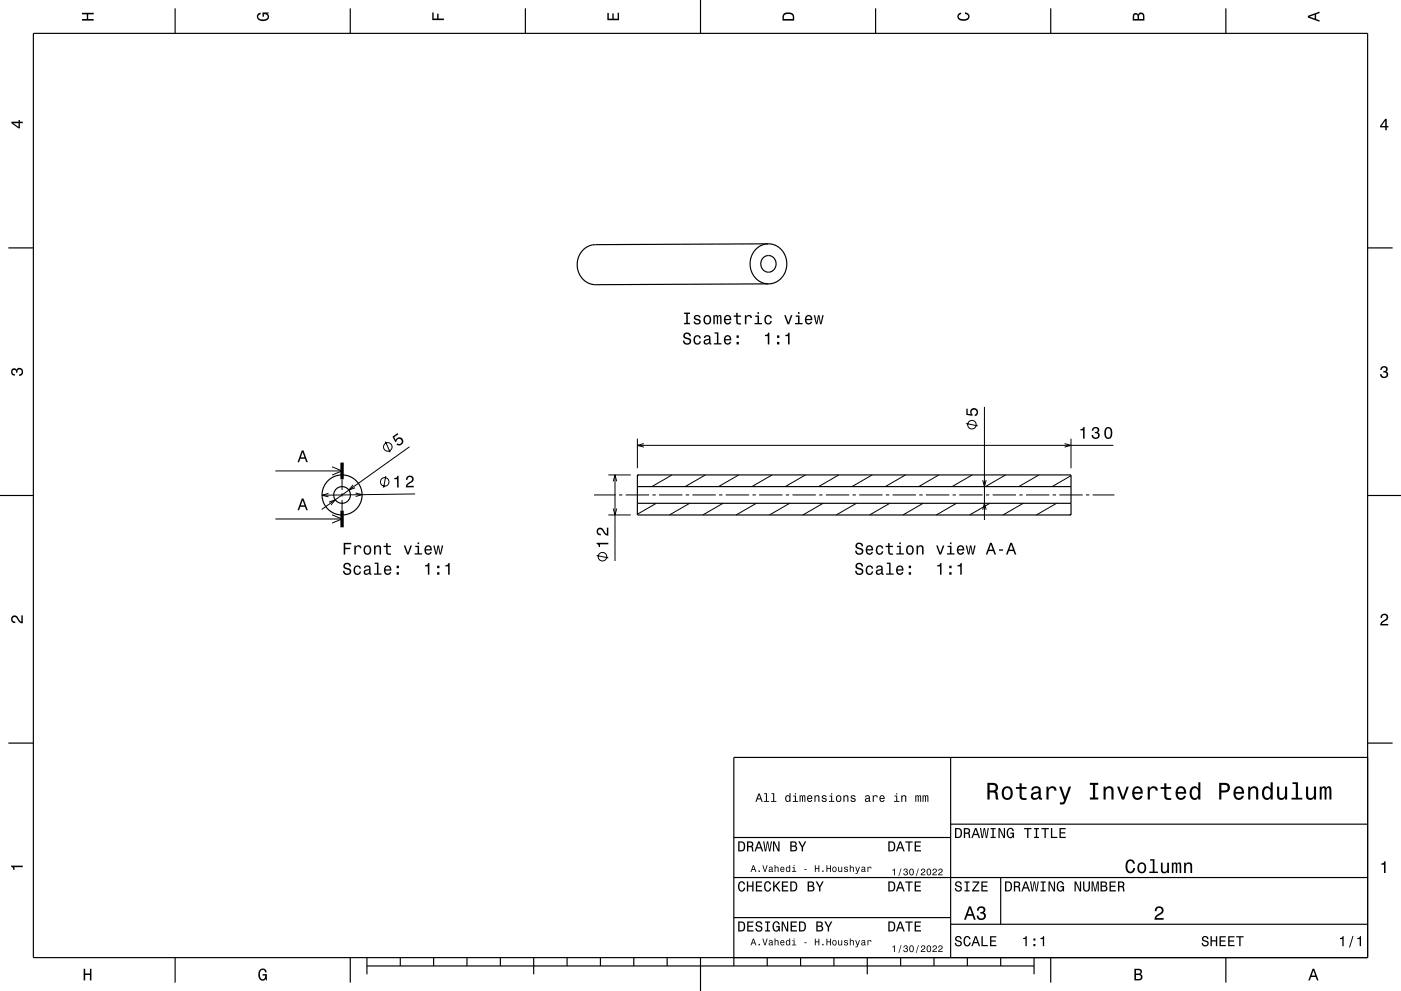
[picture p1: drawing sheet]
<svg xmlns="http://www.w3.org/2000/svg" width="420mm" height="297mm" viewBox="0 0 420 297" stroke-linecap="round" stroke-linejoin="round" font-family="sans-serif">
<g fill="none" stroke="#000" stroke-width=".3">
<path d="M99.5 139.9l3 1.2-3 1.3M115.5 132.3l1.5 3.3M122.8 133.9l-26.4 18.8M191.1 131.5v8.8M191.1 133.5h142.7M193 133l-1.9 .5 1.9 .5M289.6 126.9l3.5 .7M295.1 122v33.8M319.1 133l2 .5-2 .5M321.1 131.5v8.8M82.5 155.5h20M82.5 141.1h20"/>
<path d="M98.5 147.9l-2 .5 2 .5M98.6 150.5l1.9-.7-1.3 1.5M99.5 154.3l3 1.2-3 1.3M102.5 143.6v3.2M102.5 147.8v1M102.5 149.8v3.2M105.9 145.3l-1.3 1.6 1.9-.7M106.6 147.8l1.9 .5-1.9 .5M115.7 142.7l-.7 3.5M124.4 148l-27.9 .4M178.1 148.3h6.5M182.4 154.3h6.7"/>
<path d="M182.4 142.3h6.7M183.9 152.4l.5 1.9 .5-1.9M183.9 144.3l.5-2 .5 2M184.4 142.3v25.8M185.6 148.3h1M187.6 148.3h7M191.5 142.3l-.4 .3M195.6 148.3h1M196.7 150.8l-5.6 3.3M197.6 148.3h7M201.5 142.3l-6.1 3.5M205.6 148.3h1"/>
<path d="M206.7 150.8l-6 3.5M207.6 148.3h7M211.5 142.3l-6.1 3.5M215.6 148.3h1M216.8 150.8l-6.1 3.5M217.6 148.3h7M221.5 142.3l-6.1 3.5M225.6 148.3h1M226.7 150.8l-6 3.5M227.6 148.3h7M231.5 142.3l-6.1 3.5M235.6 148.3h1"/>
<path d="M236.7 150.8l-6 3.5M237.6 148.3h7M241.5 142.3l-6.1 3.5M245.6 148.3h1M246.7 150.8l-6 3.5M247.6 148.3h7M251.5 142.3l-6.1 3.5M255.6 148.3h1M256.7 150.8l-6 3.5M257.6 148.3h7M261.5 142.3l-6.1 3.5M265.6 148.3h1"/>
<path d="M266.7 150.8l-6 3.5M267.6 148.3h7M271.5 142.3l-6.1 3.5M275.6 148.3h1M276.7 150.8l-6 3.5M277.6 148.3h7M281.5 142.3l-6.1 3.5M285.6 148.3h1M286.7 150.8l-6 3.5M287.6 148.3h7M291.5 142.3l-6.1 3.5M294.6 143.9l.5 1.9 .5-1.9"/>
<path d="M294.6 152.8l.5-2 .5 2M295.6 148.3h1M296.7 150.8l-6 3.5M297.6 148.3h7M301.5 142.3l-6.1 3.5M305.6 148.3h1M306.7 150.8l-6 3.5M307.6 148.3h7M311.5 142.3l-6.1 3.5M315.6 148.3h1M316.7 150.8l-6 3.5M317.6 148.3h7"/>
<path d="M321.1 154.1l-.4 .2M321.1 142.6l-5.7 3.2M325.6 148.3h1M327.6 148.3h6.5M178.9 166.5l3.5 .7"/>
<circle cx="116.3" cy="133.9" r="1.28"/>
<circle cx="291.4" cy="127.3" r="1.28"/>
<circle cx="115.3" cy="144.4" r="1.28"/>
<circle cx="180.6" cy="166.8" r="1.28"/>
</g>
<g fill="none" stroke="#000" stroke-width=".35">
<path d="M10 10h400v277h-400zM52.5 2.5v7.5M105 2.5v7.5M157.5 2.5v7.5M210 0v10M262.5 2.5v7.5M315 2.5v7.5M367.5 2.5v7.5M2.5 74.3h7.5M228.8 77.3a2.36 2.36 0 0 1 3.2 .1 2.36 2.36 0 0 1 0 3.3 2.36 2.36 0 0 1-3.2 .2 2.66 2.66 0 0 1 0-3.6zM230.3 73.1a6 6 0 0 1 5.6 5.9 6 6 0 0 1-5.5 6.1M230.3 73.1a6 6 0 0 0-5.4 6 6 6 0 0 0 5.5 6"/>
<path d="M230.3 73.1l-51.8 .2a6 6 0 0 0-5.5 6 6 6 0 0 0 5.6 6l51.8-.2M410 74.3h7.5M0 148.5h10M191.1 142.3h130v12h-130zM191.1 145.8h130M191.1 150.8h130M410 148.5h10M2.5 222.7h7.5M285 227v60M410 222.7h7.5M410 227h-190v62.5M220 251h65"/>
<path d="M285 247h125M220 275h65M220 263h190M285 277h125M300 263v14M52.5 287v7.5M105 287v7.5M110 289.5h200M110 287v5M120 287v2.5M130 287v2.5M140 287v2.5"/>
<path d="M150 287v2.5M160 287v5M170 287v2.5M180 287v2.5M190 287v2.5M200 287v2.5M210 287v10M230 287v2.5M240 287v2.5M250 287v2.5M260 287v5M270 287v2.5"/>
<path d="M280 287v2.5M290 287v2.5M300 287v2.5M310 287v5M315 287v7.5M367.5 287v7.5"/>
<circle cx="102.5" cy="148.3" r="6"/>
<circle cx="102.5" cy="148.3" r="2.5"/>
</g>
<path d="M102.5 138.6v5M102.5 153v5" fill="none" stroke="#000" stroke-width="1" stroke-linecap="butt"/>
<g fill="#000">
<path d="M24.6 3.8h3.5v.5h-1.7v1.4h1.7v.5h-3.5v-.5h1.4v-1.4h-1.4z" fill-rule="evenodd"/>
<path d="M77.3 4.2l.8-.4v.5l-.3 .1a.68 .68 0 0 0-.4 .6 .68 .68 0 0 0 .4 .6 1.68 1.68 0 0 0 2.4-.6 .93 .93 0 0 0-1.1-.8v.8h-.4v-1.3h1.9v.3l-.5 .1 .4 .4a1.19 1.19 0 0 1-.9 1.7 1.9 1.9 0 0 1-2.6-1.3z" fill-rule="evenodd"/>
<path d="M129.6 3.8h.4v1.8h1.1v-1.5h.4v1.5h1.6v.4h-3.5z" fill-rule="evenodd"/>
<path d="M182.1 3.9h.4v1.7h1.1v-1.6h.4v1.6h1.2v-1.8h.4v2.3h-3.5z" fill-rule="evenodd"/>
<path d="M235 4a2.21 2.21 0 0 0-.4 2.2h3.5v-1.2a1.92 1.92 0 0 0-3.1-1zM235.3 4.4l.4-.2a1.45 1.45 0 0 1 2 .8v.7h-2.7l.1-1z" fill-rule="evenodd"/>
<path d="M287.3 4.2l.8-.4v.4l-.3 .1a.66 .66 0 0 0-.4 .6 .66 .66 0 0 0 .4 .6 1.69 1.69 0 0 0 2.5-.5 .9 .9 0 0 0-1-.8v-.5a1.24 1.24 0 0 1 1.4 1.1 1.24 1.24 0 0 1-1.1 1.4 1.93 1.93 0 0 1-2.6-1.2z" fill-rule="evenodd"/>
<path d="M339.8 4.2l-.2 2h3.5v-1.4a.98 .98 0 0 0-.7-1 .98 .98 0 0 0-1.2 .6 .84 .84 0 0 0-1.4-.2zM340.1 4.5l.4-.1 .4 .1 .1 1.2h-1zM341.6 4.4l.4-.2a.58 .58 0 0 1 .7 .7v.8h-1.2z" fill-rule="evenodd"/>
<path d="M392.1 4.7v.6l3.5 1.2v-.4l-1-.4v-1.4l1-.4v-.4zM392.6 5l1.5-.5v1z" fill-rule="evenodd"/>
<path d="M3.4 36.5v.4l2.1 1.6h.5v-1.6h.8v-.4h-.8v-.5h-.4v.5zM4 36.9h1.6v1.1z" fill-rule="evenodd"/>
<path d="M415.3 35.6l-1.6 2.1v.5h1.6v.8h.4v-.8h.5v-.4h-.5v-2.2zM415.3 36.2v1.6h-1.1z" fill-rule="evenodd"/>
<path d="M205.1 93.7v.4h.6v2.7h-.6v.4h1.7v-.4h-.6v-2.7h.6v-.4zM208.3 94.6l-.2 .2a.96 .96 0 0 0 1.1 1.3l.3 .1a.6 .6 0 0 1-.5 .7 .6 .6 0 0 1-.6-.6h-.5a1.03 1.03 0 0 0 1.3 1 1.03 1.03 0 0 0 .7-1.5l-1.4-.4a.54 .54 0 0 1 .5-.7 .54 .54 0 0 1 .6 .5h.4a1.09 1.09 0 0 0-1.7-.6zM211.2 94.8a1.45 1.45 0 0 0-.2 1.7 1.45 1.45 0 0 0 1.5 .7 1.45 1.45 0 0 0 .7-1.8 1.45 1.45 0 0 0-1.6-.9zM211.5 95a.67 .67 0 0 1 .7-.2 .67 .67 0 0 1 .5 .6 .93 .93 0 0 1 0 1 .93 .93 0 0 1-1 .4 1.36 1.36 0 0 1-.2-1.8zM213.9 94.5v2.7h.4v-2.1l.2-.3h.3l.1 .2v2.2h.4v-2.1l.3-.4 .3 .6v1.9h.4v-1.9a.69 .69 0 0 0-.5-.9l-.6 .4-.5-.4-.4 .4v-.3zM217.3 94.8a1.45 1.45 0 0 0-.3 1.6 1.45 1.45 0 0 0 1.5 .8l.7-.8h-.4l-.6 .5a.76 .76 0 0 1-.7-.9h1.7a1.16 1.16 0 0 0-.5-1.4 1.16 1.16 0 0 0-1.4 .2zM217.7 95l.2-.2a.66 .66 0 0 1 .7 .1 .66 .66 0 0 1 .2 .7h-1.3zM220.7 93.8v.8h-.8v.3h.8v1.8a1.05 1.05 0 0 0 1.5 .6v-.4a.68 .68 0 0 1-1-.4l-.1-1.6h1.1v-.3h-1.1v-.8zM223.3 94.5v2.7h.5v-1.6a.66 .66 0 0 1 .3-.8 .66 .66 0 0 1 .8 .3l.1 .2h.4a.89 .89 0 0 0-.7-.9 .89 .89 0 0 0-1 .5v-.4zM226.4 94.6v.3h.7v1.9h-.9v.4h2.3v-.4h-1v-2.2zM227.1 93.6v.5h.5v-.5zM229.4 94.8a1.45 1.45 0 0 0-.2 1.6 1.45 1.45 0 0 0 1.5 .8l.6-.5 .1-.5h-.4l-.5 .6a1.01 1.01 0 0 1-.9-1 1.01 1.01 0 0 1 1-1l.3 .6h.5a1.09 1.09 0 0 0-.8-1 1.09 1.09 0 0 0-1.2 .4zM235.1 94.5l1 2.7h.5l1-2.7h-.5l-.8 2.2-.7-2.2zM238.5 94.6v.3h.7v1.9h-.9v.4h2.3v-.4h-.9v-2.2zM239.2 93.6v.5h.5v-.5zM241.6 94.8a1.45 1.45 0 0 0-.3 1.6 1.45 1.45 0 0 0 1.5 .8l.7-.8h-.5l-.6 .5a.76 .76 0 0 1-.7-.9h1.8a1.16 1.16 0 0 0-.5-1.4 1.16 1.16 0 0 0-1.4 .2zM241.9 95l.2-.2a.66 .66 0 0 1 .7 .1 .66 .66 0 0 1 .3 .7h-1.4zM243.9 94.5l.7 2.7h.4l.4-2.3 .4 2.3h.5l.6-2.7h-.4l-.4 2.3-.4-2.3h-.5l-.4 2.3-.4-2.3z" fill-rule="evenodd"/>
<path d="M3.6 110.6a.86 .86 0 0 1 1.4 .2 1.12 1.12 0 0 1 1.5-.4 1.12 1.12 0 0 1 .3 1.6l-.5 .6-.6 .1v-.5a.72 .72 0 0 0 .9-.6 .72 .72 0 0 0-.8-.8 .72 .72 0 0 0-.6 .9h-.4a.62 .62 0 0 0-.4-.8 .62 .62 0 0 0-.8 .5 .62 .62 0 0 0 .5 .7h.4l-.1 .5a1.17 1.17 0 0 1-1-.7 1.17 1.17 0 0 1 .2-1.3z" fill-rule="evenodd"/>
<path d="M205.1 99.9a.96 .96 0 0 0-.2 1.1 .96 .96 0 0 0 .9 .6l.4 .1a.64 .64 0 0 1 .5 .9 .64 .64 0 0 1-1 .2l-.5-.7h-.5a1.21 1.21 0 0 0 1.5 1.3 1.21 1.21 0 0 0 .7-1.9l-1.2-.4a.62 .62 0 0 1-.1-1 .62 .62 0 0 1 1 .4l.1 .3h.4a1.19 1.19 0 0 0-.7-1.1 1.19 1.19 0 0 0-1.3 .2zM208.2 100.8a1.45 1.45 0 0 0-.3 1.7 1.45 1.45 0 0 0 1.6 .7l.5-.5 .1-.4h-.4l-.4 .6a1.01 1.01 0 0 1-1-1 1.01 1.01 0 0 1 1-1l.4 .5h.4a1.09 1.09 0 0 0-.7-.9 1.09 1.09 0 0 0-1.2 .3zM211.3 100.7l-.3 .6h.4a.55 .55 0 0 1 .7-.5 .55 .55 0 0 1 .4 .7l-.2 .1a.91 .91 0 0 0-1.3 .5 .91 .91 0 0 0 .7 1.2l.9-.4 .1 .3h.6l-.3-.6v-1.4a1.02 1.02 0 0 0-1.7-.5zM211.5 102.2l1.1-.4a.77 .77 0 0 1-.2 .9 .77 .77 0 0 1-.9 .1zM214.2 99.6v.4h.7v2.9h-.9v.3h2.3v-.3h-.9v-3.3zM217.3 100.8a1.45 1.45 0 0 0-.3 1.6 1.45 1.45 0 0 0 1.5 .9l.7-.8h-.4l-.6 .4a.76 .76 0 0 1-.7-.9h1.7a1.16 1.16 0 0 0-.5-1.4 1.16 1.16 0 0 0-1.4 .2zM217.7 101l.2-.1a.67 .67 0 0 1 .7 .1 .67 .67 0 0 1 .2 .6h-1.3zM220.8 102.5v.7h.7v-.7zM220.8 100.5v.8h.7v-.8z" fill-rule="evenodd"/>
<path d="M229.4 100.4v.3h.8v2.5h.4v-3.5h-.3a.78 .78 0 0 1-.9 .7zM232.9 102.5v.7h.7v-.7zM232.9 100.5v.8h.7v-.8zM235.4 100.4v.3h.8v2.5h.5v-3.5h-.3a.77 .77 0 0 1-1 .7z" fill-rule="evenodd"/>
<path d="M414.1 110a1.01 1.01 0 0 1 1.5-.2 1.01 1.01 0 0 1 0 1.6 1.12 1.12 0 0 1 .4 1.5 1.12 1.12 0 0 1-1.6 .3l-.6-.5-.1-.6h.5a.72 .72 0 0 0 .7 .9 .72 .72 0 0 0 .7-.8 .72 .72 0 0 0-.9-.6v-.4a.62 .62 0 0 0 .8-.4 .62 .62 0 0 0-.5-.8 .62 .62 0 0 0-.7 .5v.4h-.5z" fill-rule="evenodd"/>
<path d="M90.5 135l-1.3 3.5h.5l.3-1h1.4l.4 1h.5l-1.3-3.5zM90.7 135.5l.6 1.6h-1.1z" fill-rule="evenodd"/>
<path d="M117.7 130.9l1.5-1.1 .2 .3-1.2 .9 .4 .9a1.21 1.21 0 0 1 1.8-.6 1.21 1.21 0 0 1 .3 1.8 1.21 1.21 0 0 1-1.9 0l.4-.2a.8 .8 0 0 0 1.2-.4 .8 .8 0 0 0-.7-1.1 .8 .8 0 0 0-.9 .9l-.3 .2z" fill-rule="evenodd"/>
<path d="M289.7 122.5h.4v1.5l1 .2a1.21 1.21 0 0 1 .5-1.8 1.21 1.21 0 0 1 1.7 .8 1.21 1.21 0 0 1-1.1 1.5v-.4a.8 .8 0 0 0 .4-1.2 .8 .8 0 0 0-1.3-.1 .8 .8 0 0 0 .3 1.2v.4l-1.9-.2z" fill-rule="evenodd"/>
<path d="M323.9 128.6v.4h.8v2.5h.5v-3.6h-.4a.77 .77 0 0 1-.9 .7zM327.6 128.2l-.3 .9h.5a.62 .62 0 0 1 .3-.8 .62 .62 0 0 1 .8 .3 .62 .62 0 0 1-.2 .8h-.5v.4a.74 .74 0 0 1 1 .7 .74 .74 0 0 1-.8 .8 .74 .74 0 0 1-.7-.9h-.4a1.18 1.18 0 0 0 1.5 1.2 1.18 1.18 0 0 0 .6-1.9l-.3-.1a1.01 1.01 0 0 0 .1-1.5 1.01 1.01 0 0 0-1.6 .1zM331.4 128.4a2.02 2.02 0 0 0 .9 3.2 2.03 2.03 0 0 0 .9-3.2 1.1 1.1 0 0 0-1.8 0zM331.9 128.5h.7a2.37 2.37 0 0 1 0 2.6h-.7a2.37 2.37 0 0 1 0-2.6z" fill-rule="evenodd"/>
<path d="M90.5 149.4l-1.3 3.5h.5l.3-1h1.4l.4 1h.5l-1.3-3.5zM90.7 149.9l.6 1.6h-1.1z" fill-rule="evenodd"/>
<path d="M118.2 143.3v.3h.8l.1 2.5h.4v-3.5h-.4a.77 .77 0 0 1-.9 .7zM122 142.9l-.3 .9h.5a.71 .71 0 0 1 .5-.8 .71 .71 0 0 1 .8 .5 .71 .71 0 0 1-.5 .8l-.2 .2a1.64 1.64 0 0 0-1.1 1.6l2.4-.1v-.4h-1.9l.8-.8a1.17 1.17 0 0 0 .9-1.7 1.17 1.17 0 0 0-1.9-.2z" fill-rule="evenodd"/>
<path d="M103 162.7v3.5h.5v-1.6h1.5v-.4h-1.5v-1.1h1.8v-.4zM106.2 163.5v2.7h.5v-1.6a.67 .67 0 0 1 .3-.7 .67 .67 0 0 1 .9 .2v.2h.4a.89 .89 0 0 0-.7-.9 .89 .89 0 0 0-1 .5v-.4zM109.3 163.8a1.45 1.45 0 0 0-.2 1.7 1.45 1.45 0 0 0 1.5 .7 1.45 1.45 0 0 0 .7-1.8 1.45 1.45 0 0 0-1.7-.9zM109.6 164.1a.67 .67 0 0 1 .7-.3 .67 .67 0 0 1 .5 .6 .93 .93 0 0 1 0 1 .93 .93 0 0 1-1 .4 1.36 1.36 0 0 1-.2-1.7zM112.1 163.5v2.7h.5v-1.6a.64 .64 0 0 1 .4-.7 .64 .64 0 0 1 .8 .3v2h.4v-1.8a.89 .89 0 0 0-.6-1 .89 .89 0 0 0-1 .5v-.4zM115.8 162.8v.8h-.8v.4h.8v1.7a1.05 1.05 0 0 0 1.4 .6v-.4a.68 .68 0 0 1-1-.4v-1.5h1v-.4h-1v-.8zM121 163.5l1 2.7h.5l1-2.7h-.5l-.7 2.2-.8-2.2zM124.5 163.6v.4h.7v1.8h-.9v.4h2.2v-.4h-.9v-2.2zM125.2 162.6v.5h.4v-.5zM127.5 163.8a1.45 1.45 0 0 0-.2 1.6 1.45 1.45 0 0 0 1.4 .8l.7-.8h-.4l-.6 .5a.76 .76 0 0 1-.7-.9h1.8a1.16 1.16 0 0 0-.5-1.4 1.16 1.16 0 0 0-1.5 .2zM127.9 164l.2-.2a.67 .67 0 0 1 .7 .1 .67 .67 0 0 1 .2 .7h-1.3zM129.9 163.5l.7 2.7h.4l.4-2.3 .4 2.3h.4l.7-2.7h-.4l-.5 2.3-.4-2.3h-.4l-.4 2.3-.5-2.3z" fill-rule="evenodd"/>
<path d="M103.2 168.9a.96 .96 0 0 0-.2 1.1 .96 .96 0 0 0 .9 .6l.4 .1a.64 .64 0 0 1 .5 1 .64 .64 0 0 1-1 .2l-.5-.8h-.5a1.21 1.21 0 0 0 1.5 1.3 1.21 1.21 0 0 0 .7-1.9l-1.2-.4a.62 .62 0 0 1-.1-1 .62 .62 0 0 1 1 .4l.1 .3h.4a1.19 1.19 0 0 0-.7-1.1 1.19 1.19 0 0 0-1.3 .2zM106.3 169.8a1.45 1.45 0 0 0-.3 1.7 1.45 1.45 0 0 0 1.6 .8l.5-.6 .1-.4h-.4l-.4 .6a1.02 1.02 0 0 1-1-1 1.02 1.02 0 0 1 1-1l.4 .5h.4a1.09 1.09 0 0 0-.7-.9 1.09 1.09 0 0 0-1.2 .3zM109.4 169.7l-.3 .6h.4a.55 .55 0 0 1 .7-.5 .55 .55 0 0 1 .4 .8h-.2a.91 .91 0 0 0-1.3 .5 .91 .91 0 0 0 .7 1.2l.9-.4 .1 .3 .6 .1-.3-.6v-1.4a1.02 1.02 0 0 0-.7-.9 1.02 1.02 0 0 0-1 .3zM109.6 171.2l1.1-.3a.77 .77 0 0 1-.2 .8 .77 .77 0 0 1-.9 .1zM112.3 168.6v.4h.7v2.9h-.9v.3h2.3v-.3h-.9v-3.3zM115.4 169.8a1.45 1.45 0 0 0-.3 1.7 1.45 1.45 0 0 0 1.5 .8l.7-.8h-.5l-.6 .4a.76 .76 0 0 1-.6-.9h1.7a1.16 1.16 0 0 0-.5-1.4 1.16 1.16 0 0 0-1.4 .2zM115.7 170l.3-.1a.67 .67 0 0 1 .6 .1 .67 .67 0 0 1 .3 .6h-1.3zM118.9 171.5v.7h.7v-.7zM118.9 169.5v.8h.7v-.8z" fill-rule="evenodd"/>
<path d="M127.4 169.4v.3h.9v2.5h.4v-3.5h-.3a.78 .78 0 0 1-1 .7zM131 171.5v.7h.7v-.7zM131 169.5v.8h.7v-.8zM133.5 169.4v.3h.8v2.5h.5v-3.5h-.3a.77 .77 0 0 1-1 .7z" fill-rule="evenodd"/>
<path d="M178.8 162.7v.3a.77 .77 0 0 1 .7 .9h.4v-.8h2.5v-.4zM179.1 158.5a1.19 1.19 0 0 0-.2 1.3 1.19 1.19 0 0 0 1.2 .7v-.5a.7 .7 0 0 1-.8-.5 .7 .7 0 0 1 .5-.9 .7 .7 0 0 1 .8 .5l.2 .3a1.63 1.63 0 0 0 1.6 1.1v-2.4h-.5v1.9l-.4-.3-1-1.4a1.09 1.09 0 0 0-1.4 .2z" fill-rule="evenodd"/>
<path d="M256.8 162.9a.96 .96 0 0 0-.3 1.1 .96 .96 0 0 0 .9 .6l.4 .1a.64 .64 0 0 1 .5 .9 .64 .64 0 0 1-1 .2l-.5-.8h-.5a1.21 1.21 0 0 0 1.5 1.3 1.21 1.21 0 0 0 .8-1.8l-1.2-.4a.62 .62 0 0 1-.2-1.1 .62 .62 0 0 1 1 .4l.1 .3h.5a1.19 1.19 0 0 0-.8-1 1.19 1.19 0 0 0-1.2 .2zM259.8 163.8a1.45 1.45 0 0 0-.2 1.6 1.45 1.45 0 0 0 1.4 .8l.7-.8h-.4l-.6 .5a.76 .76 0 0 1-.7-.9h1.8a1.16 1.16 0 0 0-.5-1.4 1.16 1.16 0 0 0-1.5 .2zM260.2 164l.2-.2a.67 .67 0 0 1 .7 .1 .67 .67 0 0 1 .2 .7h-1.3zM262.9 163.8a1.45 1.45 0 0 0-.3 1.6 1.45 1.45 0 0 0 1.5 .8l.6-.5 .1-.5h-.4l-.4 .7a1.02 1.02 0 0 1-1-1.1 1.02 1.02 0 0 1 1-1l.4 .6h.4a1.09 1.09 0 0 0-.8-1 1.09 1.09 0 0 0-1.1 .4zM266.3 162.8v.8h-.8v.4h.8v1.7a1.04 1.04 0 0 0 1.4 .6v-.4a.68 .68 0 0 1-1-.4v-1.5h1v-.4h-1v-.8zM268.9 163.6v.4h.7v1.8h-.9v.4h2.3v-.4h-.9v-2.2zM269.6 162.6v.5h.5v-.5zM271.9 163.8a1.45 1.45 0 0 0-.2 1.7 1.45 1.45 0 0 0 1.6 .7 1.45 1.45 0 0 0 .6-1.8 1.45 1.45 0 0 0-1.6-.9zM272.2 164.1a.67 .67 0 0 1 .8-.3 .67 .67 0 0 1 .4 .6 .93 .93 0 0 1 .1 1.1 .93 .93 0 0 1-1 .3 1.37 1.37 0 0 1-.3-1.7zM274.8 163.5v2.7h.4v-1.6a.63 .63 0 0 1 .4-.7 .63 .63 0 0 1 .8 .3v2h.5v-1.8a.89 .89 0 0 0-.6-1 .89 .89 0 0 0-1.1 .5v-.4zM280.6 163.5l1.1 2.7h.4l1-2.7h-.4l-.8 2.2-.8-2.2zM284.1 163.6v.4h.7v1.8h-.9v.4h2.3v-.4h-1v-2.2zM284.8 162.6v.5h.4v-.5zM287.1 163.8a1.45 1.45 0 0 0-.2 1.6 1.45 1.45 0 0 0 1.4 .8l.7-.8h-.4l-.6 .5a.76 .76 0 0 1-.7-.9h1.8a1.16 1.16 0 0 0-.5-1.4 1.16 1.16 0 0 0-1.5 .2zM287.5 164l.2-.2a.67 .67 0 0 1 .7 .1 .67 .67 0 0 1 .2 .7h-1.3zM289.5 163.5l.7 2.7h.4l.4-2.3 .4 2.3h.4l.7-2.7h-.4l-.5 2.3-.4-2.3h-.4l-.4 2.3-.5-2.3zM296.8 162.7l-1.3 3.5h.5l.4-1h1.4l.3 1h.5l-1.3-3.5zM297.1 163.2l.5 1.5h-1.1zM299.5 164.6v.4h1.2v-.4zM302.9 162.7l-1.3 3.5h.5l.3-1h1.4l.4 1h.5l-1.3-3.5zM303.1 163.2l.6 1.5h-1.1z" fill-rule="evenodd"/>
<path d="M256.8 168.9a.96 .96 0 0 0-.3 1.1 .96 .96 0 0 0 .9 .6l.4 .1a.64 .64 0 0 1 .5 1 .64 .64 0 0 1-1 .2l-.5-.8h-.5a1.21 1.21 0 0 0 1.5 1.3 1.21 1.21 0 0 0 .8-1.9l-1.2-.4a.62 .62 0 0 1-.2-1 .62 .62 0 0 1 1 .4l.1 .3h.5a1.19 1.19 0 0 0-.8-1.1 1.19 1.19 0 0 0-1.2 .2zM259.8 169.8a1.45 1.45 0 0 0-.2 1.7 1.45 1.45 0 0 0 1.5 .8l.6-.6 .1-.4h-.5l-.4 .6a1.02 1.02 0 0 1-.9-1 1.02 1.02 0 0 1 .9-1l.4 .5h.5a1.09 1.09 0 0 0-.8-.9 1.09 1.09 0 0 0-1.2 .3zM262.9 169.7l-.2 .6h.3a.55 .55 0 0 1 .7-.5 .55 .55 0 0 1 .4 .8h-.2a.91 .91 0 0 0-1.3 .5 .91 .91 0 0 0 .7 1.2l.9-.4 .1 .3 .6 .1v-.4h-.2l-.1-1.6a1.02 1.02 0 0 0-.7-.9 1.02 1.02 0 0 0-1 .3zM263.1 171.2l1.1-.3a.77 .77 0 0 1-.2 .8 .77 .77 0 0 1-.9 .1zM265.8 168.6v.4h.7v2.9h-.9v.3h2.3v-.3h-.9v-3.3zM268.9 169.8a1.45 1.45 0 0 0-.2 1.7 1.45 1.45 0 0 0 1.4 .8l.7-.8h-.4l-.6 .4a.76 .76 0 0 1-.7-.9h1.8a1.16 1.16 0 0 0-.5-1.4 1.16 1.16 0 0 0-1.5 .2zM269.3 170l.2-.1a.67 .67 0 0 1 .7 .1 .67 .67 0 0 1 .2 .6h-1.3zM272.4 171.5v.7h.7v-.7zM272.4 169.5v.8h.7v-.8z" fill-rule="evenodd"/>
<path d="M281 169.4v.3h.8v2.5h.5v-3.5h-.4a.78 .78 0 0 1-.9 .7zM284.6 171.5v.7h.7v-.7zM284.6 169.5v.8h.7v-.8zM287 169.4v.3h.9v2.5h.4v-3.5h-.3a.77 .77 0 0 1-1 .7z" fill-rule="evenodd"/>
<path d="M3.6 184.7a1.22 1.22 0 0 1 2 .8l.8 .8v-1.9h.4v2.4a2.76 2.76 0 0 1-2-1.8 .69 .69 0 0 0-1.1 .5 .69 .69 0 0 0 .9 .8v.4a1.19 1.19 0 0 1-1.2-.6 1.19 1.19 0 0 1 .2-1.4z" fill-rule="evenodd"/>
<path d="M414.2 184.2a1.18 1.18 0 0 1 1.9 .3 1.18 1.18 0 0 1-1 1.7l-.8 .8h1.9v.4h-2.4a2.76 2.76 0 0 1 1.8-2 .69 .69 0 0 0-.5-1.1 .69 .69 0 0 0-.8 .9h-.4z" fill-rule="evenodd"/>
<path d="M296 234.6v5h.7v-2.1a1.55 1.55 0 0 1 1.7 .4l.2 1.7h.8l-.4-2.1-.5-.3a1.38 1.38 0 0 0 .6-1.6 1.38 1.38 0 0 0-1.4-1zM296.7 235.2a1.55 1.55 0 0 1 1.7 .5 .86 .86 0 0 1 0 .9 .86 .86 0 0 1-.9 .3h-.8zM300.7 236.2a2.18 2.18 0 0 0 1.3 3.6 2.12 2.12 0 0 0 1.6-2.1 2.12 2.12 0 0 0-1.6-2.1l-.7 .2zM301.2 236.6a.96 .96 0 0 1 1-.4 .96 .96 0 0 1 .7 .8 1.59 1.59 0 0 1-.9 2.2 1.67 1.67 0 0 1-.8-2.6zM305.7 234.7v1.2h-1.1v.5h1.1v2.6a1.49 1.49 0 0 0 2 .7v-.5a.98 .98 0 0 1-1.4-.5v-2.3h1.4v-.5h-1.4v-1.2zM309.6 235.9l-.4 1h.5a.79 .79 0 0 1 1-.8 .79 .79 0 0 1 .5 1.1l-.2 .1a1.43 1.43 0 0 0-1.5 .3 1.43 1.43 0 0 0-.4 1.5 1.33 1.33 0 0 0 2.3 0l.2 .5h.8v-.5h-.4v-2.3a1.45 1.45 0 0 0-1-1.2 1.45 1.45 0 0 0-1.4 .3zM309.8 238.1l1.6-.4a1.1 1.1 0 0 1-.3 1.2 1.1 1.1 0 0 1-1.3 .1l-.1-.5zM313.7 235.8v3.8h.7v-2.2a.95 .95 0 0 1 .5-1.1 .95 .95 0 0 1 1.2 .3v.4h.6a1.28 1.28 0 0 0-.9-1.4 1.28 1.28 0 0 0-1.5 .8v-.6zM317.5 235.8l1.5 4-.3 .6h-1v.7a1.27 1.27 0 0 0 1.8-1l1.6-4.3h-.7l-1.1 3.1-1.1-3.1zM326.7 234.6v.6h1v3.8h-1v.6h2.5v-.6h-.9v-3.8h.9v-.6zM330.8 235.8v3.8h.7v-2.2a.91 .91 0 0 1 .5-1.1 .91 .91 0 0 1 1.2 .5v2.8h.6v-2.5a1.27 1.27 0 0 0-.8-1.4 1.27 1.27 0 0 0-1.6 .6v-.5zM334.9 235.8l1.4 3.8h.7l1.4-3.8h-.6l-1.1 3.1-1.1-3.1zM339.8 236.2a2.2 2.2 0 0 0 1.2 3.6 1.51 1.51 0 0 0 1.5-1.3h-.6l-.3 .5-.5 .2a1.08 1.08 0 0 1-1-1.3h2.5a1.66 1.66 0 0 0-.7-2 1.66 1.66 0 0 0-2.1 .3zM340.3 236.5a.94 .94 0 0 1 1.2-.2 .94 .94 0 0 1 .4 1h-1.8zM344.1 235.8v3.8h.6v-2.2a.95 .95 0 0 1 .5-1.1 .95 .95 0 0 1 1.2 .3l.1 .4h.6a1.28 1.28 0 0 0-1-1.4 1.28 1.28 0 0 0-1.4 .8v-.6zM349 234.7v1.2h-1.1v.5h1.1l.1 2.6a1.49 1.49 0 0 0 2 .7v-.5a.97 .97 0 0 1-1.4-.5v-2.3h1.4v-.5h-1.4v-1.2zM352.8 236.2a2.2 2.2 0 0 0 1.2 3.6 1.51 1.51 0 0 0 1.5-1.3h-.6l-.3 .5-.5 .2a1.08 1.08 0 0 1-1-1.3h2.5a1.67 1.67 0 0 0-.7-2 1.67 1.67 0 0 0-2.1 .3zM353.3 236.5a.94 .94 0 0 1 1.2-.2 .94 .94 0 0 1 .5 1h-1.9zM357 236.2a2.25 2.25 0 0 0 1.1 3.6l.7-.2 .4-.6v.6h.7v-5.2h-.7v1.9a1.27 1.27 0 0 0-2.2-.1zM357.5 236.6a.88 .88 0 0 1 1-.4 .88 .88 0 0 1 .6 .8 1.6 1.6 0 0 1-.9 2.2 1.7 1.7 0 0 1-.7-2.6zM365.5 234.6v5h.7v-2.1a1.92 1.92 0 0 0 2.5-1.4 1.33 1.33 0 0 0-1.5-1.5zM366.2 235.2a1.6 1.6 0 0 1 1.8 .5 .86 .86 0 0 1-.1 .9 .86 .86 0 0 1-.9 .3h-.8zM370.2 236.2a2.2 2.2 0 0 0 1.1 3.6 1.51 1.51 0 0 0 1.6-1.3h-.6l-.4 .5-.5 .2a1.08 1.08 0 0 1-1-1.3h2.6a1.66 1.66 0 0 0-.7-2 1.66 1.66 0 0 0-2.1 .3zM370.7 236.5a.94 .94 0 0 1 1.1-.2 .94 .94 0 0 1 .5 1h-1.9zM374.2 235.8v3.8h.6v-2.2a.91 .91 0 0 1 .6-1.1 .91 .91 0 0 1 1.1 .5l.1 2.8h.6v-2.5a1.27 1.27 0 0 0-.9-1.4 1.27 1.27 0 0 0-1.5 .6v-.5zM378.7 236.2a2.25 2.25 0 0 0 1.1 3.6l.6-.2 .5-.6v.6h.7v-5.2h-.7v1.9a1.27 1.27 0 0 0-2.2-.1zM379.2 236.6a.89 .89 0 0 1 1-.4 .89 .89 0 0 1 .6 .8 1.59 1.59 0 0 1-.9 2.2 1.7 1.7 0 0 1-.7-2.6zM382.9 235.8v2.5a1.27 1.27 0 0 0 .8 1.4 1.27 1.27 0 0 0 1.6-.7v.6h.6v-3.8h-.7v2.2a.92 .92 0 0 1-.5 1.1 .92 .92 0 0 1-1.2-.4v-2.9zM387.5 234.4v.6h1v4.1h-1.3v.5h3.2v-.5h-1.3v-4.7zM391.5 235.8v2.5a1.27 1.27 0 0 0 .9 1.4 1.27 1.27 0 0 0 1.5-.7v.6h.6v-3.8h-.6v2.2a.92 .92 0 0 1-.6 1.1 .92 .92 0 0 1-1.1-.4v-2.9zM395.6 235.8v3.8h.6v-2.6a.71 .71 0 0 1 .5-.9l.4 .5v3h.6v-2.9l.5-.6 .3 .2 .1 .6v2.7h.5v-2.7a.99 .99 0 0 0-.7-1.3l-.8 .6-.3-.4-.4-.2-.7 .6v-.4z" fill-rule="evenodd"/>
<path d="M3.3 259.4h3.5v.5h-2.5v.8h-.3a.77 .77 0 0 0-.7-.9z" fill-rule="evenodd"/>
<path d="M221.3 252.2v3h1a1.65 1.65 0 0 0 .8-2.7 1.89 1.89 0 0 0-1.8-.3zM221.7 252.5a1.18 1.18 0 0 1 1.4 .9 1.18 1.18 0 0 1-.8 1.4h-.6zM223.9 252.2v3h.4v-1.3l.9 .1 .3 1.2h.4l-.2-1.3-.2-.2a.83 .83 0 0 0 .3-1 .83 .83 0 0 0-.9-.5zM224.3 252.5h.5a.51 .51 0 0 1 .6 .5 .51 .51 0 0 1-.6 .5h-.5zM227.3 252.2l-1.1 3h.4l.3-.9h1.2l.3 .9h.4l-1.1-3zM227.5 252.6l.5 1.3h-1zM228.8 252.2l.5 3h.4l.4-2.6 .4 2.6h.4l.5-3h-.3l-.4 2.5-.4-2.5h-.4l-.4 2.5-.4-2.5zM231.7 252.2v3h.4v-2.5l1.1 2.5h.5v-3h-.4v2.4l-1.1-2.4zM236.9 252.2v3h1.1a.84 .84 0 0 0 1-.7 .84 .84 0 0 0-.5-1l.4-.6a.74 .74 0 0 0-.9-.7zM237.3 252.5h.6a.45 .45 0 0 1 .6 .5 .45 .45 0 0 1-.6 .4h-.6zM237.3 253.8h.7a.52 .52 0 0 1 .6 .5 .52 .52 0 0 1-.6 .5h-.7zM239.3 252.2l1 1.8v1.2h.4v-1.3l1-1.7h-.4l-.8 1.4-.7-1.4z" fill-rule="evenodd"/>
<path d="M227.4 237.8l-.9 2.5h.3l.3-.7h1l.2 .7h.4l-1-2.5zM227.6 238.2l.3 1.1h-.7zM229.1 237.7v.3h.5v2h-.6v.3h1.6v-.3h-.7v-2.3zM231.3 237.7v.3h.5v2h-.7v.3h1.6v-.3h-.6v-2.3zM235.6 238.6l-.2 .3a.91 .91 0 0 0 0 1.1 .91 .91 0 0 0 1 .3l.3-.3v.3h.3v-2.6h-.3v1l-.6-.4zM235.8 238.8l.2-.2a.7 .7 0 0 1 .7 .7 .7 .7 0 0 1-.7 .7l-.3-.3zM237.8 238.4v.3h.5v1.3h-.6v.3h1.6v-.3h-.7v-1.6zM238.3 237.7v.4h.3v-.4zM239.7 238.4v1.9h.3v-1.5l.3-.2 .1 1.7h.3v-1.5l.3-.2 .2 1.7h.3l-.2-1.9-.6 .2-.4-.3-.3 .3v-.2zM242.2 238.6a.98 .98 0 0 0-.2 1.3 .98 .98 0 0 0 1.2 .3l.3-.4-.9 .3-.3-.7 1.2-.1a.8 .8 0 0 0-.4-.9 .8 .8 0 0 0-.9 .2zM242.4 238.7l.5-.1 .3 .6h-.9zM244.2 238.4v1.9h.3v-1.4l.5-.3 .3 .3v1.4h.4v-1.3a.63 .63 0 0 0-.5-.7 .63 .63 0 0 0-.7 .4v-.3zM246.5 238.5l-.1 .4 .1 .3 1 .4a.43 .43 0 0 1-.4 .5 .43 .43 0 0 1-.5-.4h-.3a.71 .71 0 0 0 1 .7 .71 .71 0 0 0 .2-1.1l-.8-.3a.38 .38 0 0 1 .3-.5 .38 .38 0 0 1 .5 .4h.3l-.4-.5zM248.7 238.4v.3h.5v1.3h-.7v.3h1.6v-.3h-.6v-1.6zM249.1 237.7v.4h.4v-.4zM250.8 238.6a.98 .98 0 0 0-.1 1.4 .98 .98 0 0 0 1.3 .1 .98 .98 0 0 0 .2-1.4 .98 .98 0 0 0-1.4-.1zM251 238.8l.2-.2a.71 .71 0 0 1 .7 .7 .71 .71 0 0 1-.7 .8l-.3-.4zM252.8 238.4v1.9h.4v-1.4l.5-.3 .3 .3v1.4h.3v-1.3a.63 .63 0 0 0-.4-.7 .63 .63 0 0 0-.8 .4v-.3zM255.2 238.5l-.2 .4 .2 .3 .9 .4a.43 .43 0 0 1-.3 .5 .43 .43 0 0 1-.5-.4h-.3a.7 .7 0 0 0 .9 .7 .7 .7 0 0 0 .3-1.1l-.8-.3a.38 .38 0 0 1 .3-.5 .38 .38 0 0 1 .5 .4h.3l-.5-.5zM259.5 238.5l-.1 .4h.2a.39 .39 0 0 1 .5-.3 .39 .39 0 0 1 .3 .5 .73 .73 0 0 0-.9 .3 .73 .73 0 0 0 .1 .9l.9-.2 .1 .2h.4l-.2-1.4a.73 .73 0 0 0-1.3-.4zM259.7 239.6l.8-.3v.3a.42 .42 0 0 1-.5 .5 .42 .42 0 0 1-.4-.5zM261.6 238.4v1.9h.3l.2-1.6 .5-.1 .2 .4h.3a.64 .64 0 0 0-.5-.7 .64 .64 0 0 0-.7 .4v-.3zM263.8 238.6a.98 .98 0 0 0-.2 1.3 .98 .98 0 0 0 1.3 .3l.3-.4-.9 .3-.3-.7 1.2-.1a.8 .8 0 0 0-.4-.9 .8 .8 0 0 0-1 .2zM264.1 238.7l.5-.1 .3 .6h-.9zM268.2 238.4v.3h.5v1.3h-.7v.3h1.6v-.3h-.6v-1.6zM268.7 237.7v.4h.3v-.4zM270.2 238.4v1.9h.3v-1.4l.5-.3 .4 .3v1.4h.3v-1.3a.63 .63 0 0 0-.5-.7 .63 .63 0 0 0-.7 .4v-.3zM274.4 238.4v1.9h.3v-1.5l.3-.2 .1 1.7h.3v-1.5l.3-.2 .2 1.7h.2l-.1-1.9-.6 .2-.4-.3-.3 .3v-.2zM276.6 238.4v1.9h.3v-1.5l.2-.2 .2 1.7h.3v-1.5l.2-.2 .2 1.7h.3l-.2-1.9-.5 .2-.4-.3-.4 .3v-.2z" fill-rule="evenodd"/>
<path d="M266.3 252.2v3h1a1.65 1.65 0 0 0 .8-2.7 1.89 1.89 0 0 0-1.8-.3zM266.7 252.5a1.18 1.18 0 0 1 1.4 .9 1.18 1.18 0 0 1-.8 1.4h-.6zM269.7 252.2l-1.1 3h.4l.3-.9h1.2l.3 .9h.4l-1.1-3zM269.9 252.6l.5 1.3h-1zM271.4 252.2v.3h.9v2.7h.4v-2.7h.9v-.3zM274.2 252.2v3h1.9v-.4h-1.5v-1h1.3v-.4h-1.3v-.9h1.5v-.3z" fill-rule="evenodd"/>
<path d="M286.3 248.2v3h1a1.64 1.64 0 0 0 .8-2.7 1.89 1.89 0 0 0-1.8-.3zM286.7 248.5a1.18 1.18 0 0 1 1.4 .9 1.18 1.18 0 0 1-.8 1.4h-.6zM288.9 248.2v3h.4v-1.3l.9 .1 .3 1.2h.4l-.2-1.3-.2-.2a.83 .83 0 0 0 .3-1 .83 .83 0 0 0-.9-.5zM289.3 248.5h.5a.51 .51 0 0 1 .6 .5 .51 .51 0 0 1-.6 .5h-.5zM292.3 248.2l-1.1 3h.4l.3-.9h1.2l.3 .9h.4l-1.1-3zM292.5 248.6l.5 1.3h-1zM293.8 248.2l.5 3h.4l.4-2.6 .5 2.6h.3l.5-3h-.3l-.4 2.5-.4-2.5h-.4l-.4 2.5-.4-2.5zM297 248.2v.3h.5v2.3h-.5v.4h1.5v-.4h-.6v-2.3h.6v-.3zM299.3 248.2v3h.4v-2.5l1.1 2.5h.5v-3h-.4v2.4l-1.1-2.4zM302.1 248.5a1.63 1.63 0 0 0 1 2.7l.6-.4 .1 .4h.2v-1.7h-1.1v.4h.7a.73 .73 0 0 1-1 .9 1.52 1.52 0 0 1 .3-2.4l.4 .2 .2 .5h.5a1.02 1.02 0 0 0-.8-1 1.02 1.02 0 0 0-1.1 .4zM307 248.2v.3h.9v2.7h.4v-2.7h.9v-.3zM310 248.2v.3h.5v2.3h-.5v.4h1.5v-.4h-.6v-2.3h.6v-.3zM312.2 248.2v.3h.9v2.7h.4v-2.7h.9v-.3zM315 248.2v3h2v-.4h-1.6v-2.6zM317.6 248.2v3h1.9v-.4h-1.5v-1h1.4v-.4h-1.4v-.9h1.5v-.3z" fill-rule="evenodd"/>
<path d="M221.3 276.2v3h1a1.65 1.65 0 0 0 .8-2.7 1.89 1.89 0 0 0-1.8-.3zM221.7 276.5a1.18 1.18 0 0 1 1.4 .9 1.18 1.18 0 0 1-.8 1.4h-.6zM224 276.2v3h1.9v-.4h-1.5v-1h1.3v-.4h-1.3v-.9h1.5v-.3zM226.8 276.3a.93 .93 0 0 0-.2 1.2 .93 .93 0 0 0 1.1 .4 .55 .55 0 0 1 .4 .8 .55 .55 0 0 1-.9 .1l-.4-.6h-.4a1.04 1.04 0 0 0 1.3 1.1 1.04 1.04 0 0 0 .6-1.6l-1-.3a.53 .53 0 0 1-.1-.9 .53 .53 0 0 1 .8 .3l.1 .3h.4a1.02 1.02 0 0 0-.6-1 1.02 1.02 0 0 0-1.1 .2zM229.4 276.2v.3h.5v2.3h-.5v.4h1.5v-.4h-.6v-2.3h.6v-.3zM231.9 276.5a1.63 1.63 0 0 0 1 2.7l.6-.4 .1 .4h.2v-1.7h-1.1v.4h.7a.73 .73 0 0 1-1 .9 1.52 1.52 0 0 1 .3-2.4l.4 .2 .2 .5h.5a1.02 1.02 0 0 0-.8-1 1.02 1.02 0 0 0-1.1 .4zM234.3 276.2v3h.4v-2.5l1.1 2.5h.5v-3h-.4v2.4l-1.1-2.4zM237 276.2v3h1.9v-.4h-1.5v-1h1.3v-.4h-1.3v-.9h1.5v-.3zM239.5 276.2v3h1a1.65 1.65 0 0 0 .9-2.7 1.89 1.89 0 0 0-1.9-.3zM239.9 276.5a1.18 1.18 0 0 1 1.4 .9 1.18 1.18 0 0 1-.8 1.4h-.6zM244.7 276.2v3h1.2a.84 .84 0 0 0 .9-.7 .84 .84 0 0 0-.5-1l.4-.6a.74 .74 0 0 0-.9-.7zM245.1 276.5h.6a.45 .45 0 0 1 .6 .5 .45 .45 0 0 1-.6 .4h-.6zM245.1 277.8h.7a.52 .52 0 0 1 .6 .5 .52 .52 0 0 1-.6 .5h-.7zM247.1 276.2l1 1.8v1.2h.4v-1.3l1-1.7h-.4l-.8 1.4-.7-1.4z" fill-rule="evenodd"/>
<path d="M221.5 264.5a1.74 1.74 0 0 0 .8 2.7 1.14 1.14 0 0 0 1.1-1.2h-.4l-.1 .4a.58 .58 0 0 1-.5 .5 .58 .58 0 0 1-.6-.3l-.1-.4a1.38 1.38 0 0 1 .6-1.8l.4 .2 .3 .5h.4a1.02 1.02 0 0 0-.7-1 1.02 1.02 0 0 0-1.2 .4zM223.9 264.2v3h.4v-1.4h1.2v1.4h.4v-3h-.4v1.2h-1.2v-1.2zM226.6 264.2v3h1.9v-.4h-1.5v-1h1.3v-.4h-1.3v-.9h1.5v-.3zM229.3 264.5a1.74 1.74 0 0 0 .8 2.7 1.14 1.14 0 0 0 1.1-1.2h-.4l-.1 .4a.58 .58 0 0 1-.5 .5 .58 .58 0 0 1-.6-.3l-.1-.4a1.38 1.38 0 0 1 .6-1.8l.4 .2 .3 .5h.4a1.02 1.02 0 0 0-.7-1 1.02 1.02 0 0 0-1.2 .4zM231.8 264.2v3h.4v-1.1l.3-.4 1 1.5h.5l-1.2-1.8 1.2-1.2h-.5l-1.3 1.3v-1.3zM234.4 264.2v3h1.9v-.4h-1.5v-1h1.3v-.4h-1.3v-.9h1.5v-.3zM236.9 264.2v3h1a1.64 1.64 0 0 0 .8-2.7 1.88 1.88 0 0 0-1.8-.3zM237.3 264.5a1.18 1.18 0 0 1 1.4 .9 1.18 1.18 0 0 1-.8 1.4h-.6zM242.1 264.2v3h1.2a.84 .84 0 0 0 .9-.7 .84 .84 0 0 0-.5-1l.4-.6a.74 .74 0 0 0-.9-.7zM242.5 264.5h.6a.45 .45 0 0 1 .6 .5 .45 .45 0 0 1-.6 .4h-.6zM242.5 265.8h.7a.52 .52 0 0 1 .6 .5 .52 .52 0 0 1-.6 .5h-.7zM244.5 264.2l1 1.8v1.2h.4v-1.3l1-1.7h-.4l-.8 1.4-.7-1.4z" fill-rule="evenodd"/>
<path d="M225.7 259.3l-.7 2h.3l.2-.6h.8l.2 .6h.2l-.7-2zM225.9 259.6l.3 .9h-.6zM227.4 260.9v.4h.4v-.4zM228.5 259.3l.7 2h.3l.6-2h-.3l-.5 1.7-.5-1.7zM230.6 259.8l-.1 .4h.2a.31 .31 0 0 1 .4-.3 .31 .31 0 0 1 .2 .5 .56 .56 0 0 0-.8 .2 .56 .56 0 0 0 .4 .8l.5-.3 .4 .2v-.2l-.3-1.3zM230.7 260.8a.35 .35 0 0 1 .7 0 .35 .35 0 0 1-.7 0zM232.2 259.2v2.1h.3v-1.1l.4-.3 .2 .3 .1 1.1h.2v-1a.5 .5 0 0 0-.3-.6 .5 .5 0 0 0-.6 .3v-.8zM234.1 259.9a.76 .76 0 0 0-.1 1.1 .76 .76 0 0 0 1.1 .1l.1-.2-.8 .2-.2-.5 1-.1a.64 .64 0 0 0-.4-.7 .64 .64 0 0 0-.7 .1zM234.3 260.1l.4-.1 .2 .4h-.7zM235.8 259.9a.78 .78 0 0 0-.3 1 .78 .78 0 0 0 .9 .4l.2-.2v.2h.3v-2.1h-.3v.8l-.4-.3zM236 260.1l.1-.1a.56 .56 0 0 1 .5 .5 .56 .56 0 0 1-.5 .6l-.2-.3zM237.5 259.8v.2h.4v1.1h-.5v.2h1.3v-.2h-.5v-1.3zM237.9 259.2v.3h.3v-.3zM241.1 260.4v.3h.7v-.3zM244.3 259.3v2h.2v-.9h.9v.9h.2v-2h-.2v.8h-.9v-.8zM246.5 260.9v.4h.4v-.4zM247.8 259.3v2h.2v-.9h.8v.9h.3v-2h-.3v.8h-.8v-.8zM249.7 259.9a.76 .76 0 0 0-.1 1.2 .76 .76 0 0 0 1.2-.2v-.4a.68 .68 0 0 0-.3-.7 .68 .68 0 0 0-.8 .1zM249.9 260.1l.1-.1a.53 .53 0 0 1 .6 .6 .53 .53 0 0 1-.7 .4zM251.3 259.8v1a.51 .51 0 0 0 .3 .6 .51 .51 0 0 0 .6-.3v.2h.3v-1.5h-.3v1.1l-.4 .2-.2-.2-.1-1.1zM253.2 259.8l-.1 .2a.8 .8 0 0 0 .9 .8 .36 .36 0 0 1-.4 .4 .36 .36 0 0 1-.3-.4h-.3a.56 .56 0 0 0 .8 .6 .56 .56 0 0 0 .2-.9l-.6-.2a.31 .31 0 0 1 .2-.4 .31 .31 0 0 1 .4 .3h.2l-.3-.4zM254.8 259.2v2.1h.2v-1.1l.4-.3 .3 .3v1.1h.3v-1a.5 .5 0 0 0-.4-.6 .5 .5 0 0 0-.6 .3v-.8zM256.4 259.8l.6 1.6-.2 .2-.3 .1v.2h.4l.9-2.1h-.3l-.4 1.2-.4-1.2zM258.4 259.8l-.2 .4h.3a.31 .31 0 0 1 .4-.3 .31 .31 0 0 1 .2 .5 .58 .58 0 0 0-.8 .2 .58 .58 0 0 0 .1 .7l.8-.2 .3 .2v-.2l-.3-1.3zM258.4 260.8a.35 .35 0 0 1 .7 0 .35 .35 0 0 1-.7 0zM260.1 259.8v1.5h.2l.1-1.2 .4-.1 .5 .3a.51 .51 0 0 0-.4-.6 .51 .51 0 0 0-.6 .3v-.2z" fill-rule="evenodd"/>
<path d="M266.3 276.2v3h1a1.65 1.65 0 0 0 .8-2.7 1.89 1.89 0 0 0-1.8-.3zM266.7 276.5a1.18 1.18 0 0 1 1.4 .9 1.18 1.18 0 0 1-.8 1.4h-.6zM269.7 276.2l-1.1 3h.4l.3-.9h1.2l.3 .9h.4l-1.1-3zM269.9 276.6l.5 1.3h-1zM271.4 276.2v.3h.9v2.7h.4v-2.7h.9v-.3zM274.2 276.2v3h1.9v-.4h-1.5v-1h1.3v-.4h-1.3v-.9h1.5v-.3z" fill-rule="evenodd"/>
<path d="M266.3 264.2v3h1a1.64 1.64 0 0 0 .8-2.7 1.88 1.88 0 0 0-1.8-.3zM266.7 264.5a1.18 1.18 0 0 1 1.4 .9 1.18 1.18 0 0 1-.8 1.4h-.6zM269.7 264.2l-1.1 3h.4l.3-.9h1.2l.3 .9h.4l-1.1-3zM269.9 264.6l.5 1.3h-1zM271.4 264.2v.3h.9v2.7h.4v-2.7h.9v-.3zM274.2 264.2v3h1.9v-.4h-1.5v-1h1.3v-.4h-1.3v-.9h1.5v-.3z" fill-rule="evenodd"/>
<path d="M267.5 260.7v.2h.5v1.4h.3v-2zM270 260.3l-.7 2.3h.2l.7-2.3zM271 260.5l-.2 .5h.3a.35 .35 0 0 1 .2-.5 .35 .35 0 0 1 .5 .2 .35 .35 0 0 1-.2 .5h-.2v.2a.42 .42 0 0 1 .5 .3 .42 .42 0 0 1-.4 .5 .42 .42 0 0 1-.4-.5h-.3a.66 .66 0 0 0 .9 .7 .66 .66 0 0 0 .2-1.2 .58 .58 0 0 0 0-.8 .58 .58 0 0 0-.9 .1zM272.8 260.6l-.2 .3a.91 .91 0 0 0 0 1 .91 .91 0 0 0 1 .4 1.05 1.05 0 0 0 .4-1.2 1.05 1.05 0 0 0-1-.7zM273.1 260.6a.81 .81 0 0 1 .7 .7 .81 .81 0 0 1-.5 .8l-.4-.4zM275.2 260.3l-.7 2.3h.3l.6-2.3zM276.3 260.5l-.2 .5h.2a.43 .43 0 0 1 .5-.4 .43 .43 0 0 1 .4 .5 .43 .43 0 0 1-.5 .3l-.5 .4-.2 .5h1.4v-.2l-1-.2a1.07 1.07 0 0 0 .8-1.4l-.5-.2zM278 260.6l-.2 .7a.81 .81 0 0 0 .7 1.1 1.02 1.02 0 0 0 .7-1.2 1.02 1.02 0 0 0-1-.8zM278.3 260.6a.81 .81 0 0 1 .7 .7 .81 .81 0 0 1-.5 .8l-.4-.4zM279.7 260.5l-.2 .5h.3a.43 .43 0 0 1 .5-.4 .43 .43 0 0 1 .4 .5 .43 .43 0 0 1-.6 .3l-.4 .4-.2 .5h1.4v-.2l-1-.2a1.07 1.07 0 0 0 .8-1.4l-.5-.2zM281.5 260.5l-.2 .5h.2a.43 .43 0 0 1 .5-.4 .43 .43 0 0 1 .4 .5 .43 .43 0 0 1-.5 .3l-.5 .4-.2 .5h1.4v-.2l-1-.2a1.06 1.06 0 0 0 .8-1.4l-.4-.2z" fill-rule="evenodd"/>
<path d="M286.6 264.3a.93 .93 0 0 0-.2 1.2 .93 .93 0 0 0 1.1 .4 .55 .55 0 0 1 .4 .8 .55 .55 0 0 1-.9 .1l-.4-.6h-.4a1.04 1.04 0 0 0 1.3 1.1 1.04 1.04 0 0 0 .6-1.6l-1-.3a.53 .53 0 0 1-.1-1 .53 .53 0 0 1 .8 .4l.1 .3 .4-.1a1.02 1.02 0 0 0-.6-.9 1.02 1.02 0 0 0-1.1 .2zM289.2 264.2v.3h.5v2.3h-.5v.4h1.5v-.4h-.6v-2.3h.6v-.3zM291.5 264.2v.3h1.6l-1.7 2.3v.4h2.2v-.4h-1.7l1.7-2.3v-.3zM294.2 264.2v3h1.9v-.4h-1.5v-1h1.3v-.4h-1.3v-.9h1.5v-.3z" fill-rule="evenodd"/>
<path d="M290.5 271.6l-1.5 4h.5l.5-1.1h1.6l.4 1.1h.5l-1.4-4zM290.8 272.2l.6 1.8h-1.3zM293.2 272l-.3 .9h.5a.71 .71 0 0 1 .4-.8 .71 .71 0 0 1 .9 .3 .71 .71 0 0 1-.3 .9h-.5v.5a.82 .82 0 0 1 1.1 .5 .82 .82 0 0 1-.6 1 .82 .82 0 0 1-1-.5l-.1-.4h-.5a1.34 1.34 0 0 0 1.7 1.3 1.34 1.34 0 0 0 .7-2.1l-.3-.1a1.11 1.11 0 0 0 .3-1.6 1.11 1.11 0 0 0-1.6-.2z" fill-rule="evenodd"/>
<path d="M301.3 264.2v3h1a1.64 1.64 0 0 0 .8-2.7 1.88 1.88 0 0 0-1.8-.3zM301.7 264.5a1.18 1.18 0 0 1 1.4 .9 1.18 1.18 0 0 1-.8 1.4h-.6zM303.9 264.2v3h.4v-1.3l.9 .1 .3 1.2h.4l-.2-1.3-.2-.2a.83 .83 0 0 0 .3-1 .83 .83 0 0 0-.9-.5zM304.3 264.5h.5a.51 .51 0 0 1 .6 .5 .51 .51 0 0 1-.6 .5h-.5zM307.3 264.2l-1.1 3h.4l.3-.9h1.2l.3 .9h.4l-1.1-3zM307.5 264.6l.5 1.3h-1zM308.8 264.2l.5 3h.4l.4-2.6 .5 2.6h.3l.5-3h-.3l-.4 2.5-.4-2.5h-.4l-.4 2.5-.4-2.5zM312 264.2v.3h.5v2.3h-.5v.4h1.5v-.4h-.6v-2.3h.6v-.3zM314.3 264.2v3h.4v-2.5l1.1 2.5h.5v-3h-.4v2.4l-1.1-2.4zM317.1 264.5a1.63 1.63 0 0 0 1 2.7l.6-.4 .1 .4h.2v-1.7h-1.1v.4h.7a.73 .73 0 0 1-1 .9 1.52 1.52 0 0 1 .3-2.4l.4 .2 .2 .5h.5a1.02 1.02 0 0 0-.8-1 1.02 1.02 0 0 0-1.1 .4zM322.1 264.2v3h.4v-2.5l1.1 2.5h.5v-3h-.4v2.4l-1.1-2.4zM324.7 264.2v1.8a1.05 1.05 0 0 0 1 1.2 1.05 1.05 0 0 0 1.1-1.2v-1.8h-.4v1.8a.66 .66 0 0 1-.7 .9 .66 .66 0 0 1-.6-.9v-1.8zM327.2 264.2v3h.4v-2.8l.5 2.8h.4l.6-2.8v2.8h.3v-3h-.5l-.6 2.6-.5-2.6zM329.9 264.2v3h1.2a.84 .84 0 0 0 .9-.7 .84 .84 0 0 0-.5-1l.4-.6a.73 .73 0 0 0-.9-.7zM330.3 264.5h.6a.45 .45 0 0 1 .6 .5 .45 .45 0 0 1-.6 .4h-.6zM330.3 265.8h.7a.52 .52 0 0 1 .6 .5 .52 .52 0 0 1-.6 .5h-.7zM332.6 264.2v3h1.9v-.4h-1.5v-1h1.4v-.4h-1.4v-.9h1.5v-.3zM335.2 264.2v3h.4v-1.3l.9 .1 .2 1.2h.5l-.3-1.3-.2-.2a.83 .83 0 0 0 .3-1 .83 .83 0 0 0-.8-.5zM335.6 264.5h.5a.51 .51 0 0 1 .6 .5 .51 .51 0 0 1-.7 .5h-.4z" fill-rule="evenodd"/>
<path d="M337.8 258.1a2.32 2.32 0 0 0 1.1 3.7 1.52 1.52 0 0 0 1.4-1.6h-.5a.94 .94 0 0 1-1.3 1 2.38 2.38 0 0 1 0-3.1 .82 .82 0 0 1 1.2 .7h.6a1.36 1.36 0 0 0-1-1.2 1.36 1.36 0 0 0-1.5 .5zM341.3 258.9a1.66 1.66 0 0 0-.2 1.9 1.66 1.66 0 0 0 1.8 .8 1.66 1.66 0 0 0 .7-2 1.66 1.66 0 0 0-1.9-1zM341.7 259.2a.77 .77 0 0 1 .8-.3 .77 .77 0 0 1 .6 .7 1.06 1.06 0 0 1 0 1.2 1.06 1.06 0 0 1-1.2 .4 1.56 1.56 0 0 1-.2-2zM344.8 257.5v.4h.8v3.3h-1.1v.4h2.6v-.4h-1v-3.7zM348 258.5v2.1a1.01 1.01 0 0 0 .7 1.1 1.01 1.01 0 0 0 1.2-.5v.4h.5v-3.1h-.5v1.8a.74 .74 0 0 1-.4 .9 .74 .74 0 0 1-.9-.3l-.1-2.4zM351.3 258.5v3.1h.5v-2l.2-.7h.3l.2 .3v2.4h.4l.1-2.3 .4-.4 .2 .6v2.1h.5v-2.1a.79 .79 0 0 0-.6-1.1l-.6 .5-.6-.5-.5 .5v-.4zM355 258.5v3.1h.5v-1.7a.73 .73 0 0 1 .4-.9 .73 .73 0 0 1 .9 .4l.1 2.2h.5v-2a1.01 1.01 0 0 0-.7-1.1 1.01 1.01 0 0 0-1.2 .5v-.5z" fill-rule="evenodd"/>
<path d="M346.5 272a1.34 1.34 0 0 1 2.2 .3 1.34 1.34 0 0 1-1.1 1.9l-.9 .9h2.1v.5h-2.7a2.69 2.69 0 0 1 1.9-2.1 .79 .79 0 0 0-.3-1.4 .79 .79 0 0 0-1 1h-.5z" fill-rule="evenodd"/>
<path d="M414.1 258.8a.77 .77 0 0 0 .9-.7h.4v3.5h-.5v-2.5h-.8z" fill-rule="evenodd"/>
<path d="M25.1 290.3h.4v1.5h1.5v-1.5h.4v3.5h-.4v-1.6h-1.5v1.6h-.4z" fill-rule="evenodd"/>
<path d="M77.8 290.7a1.19 1.19 0 0 1 1.3-.4 1.19 1.19 0 0 1 .9 1.1h-.5l-.1-.3a.69 .69 0 0 0-.6-.5 .69 .69 0 0 0-.7 .4 1.69 1.69 0 0 0 .6 2.5 .93 .93 0 0 0 .8-1.1h-.8v-.5h1.3v1.9h-.2l-.1-.4-.4 .4a1.19 1.19 0 0 1-1.8-.9v-1.6z" fill-rule="evenodd"/>
<path d="M225.7 281.3l-.7 2h.3l.2-.6h.8l.2 .6h.2l-.7-2zM225.9 281.6l.3 .9h-.6zM227.4 282.9v.4h.4v-.4zM228.5 281.3l.7 2h.3l.6-2h-.3l-.5 1.7-.5-1.7zM230.6 281.9l-.1 .3h.2a.31 .31 0 0 1 .4-.3 .31 .31 0 0 1 .2 .5 .56 .56 0 0 0-.8 .2 .56 .56 0 0 0 .4 .8l.5-.3 .4 .2v-.2l-.3-1.3zM230.7 282.8a.35 .35 0 0 1 .7 0 .35 .35 0 0 1-.7 0zM232.2 281.3v2h.3v-1.1l.4-.3 .2 .3 .1 1.1h.2v-1a.5 .5 0 0 0-.3-.6 .5 .5 0 0 0-.6 .3v-.7zM234.1 281.9a.76 .76 0 0 0-.1 1.1 .76 .76 0 0 0 1.1 .1l.1-.2-.8 .2-.2-.5 1-.1a.64 .64 0 0 0-.4-.7 .64 .64 0 0 0-.7 .1zM234.3 282.1l.4-.1 .2 .4h-.7zM235.8 281.9a.78 .78 0 0 0-.3 1 .78 .78 0 0 0 .9 .4l.2-.2v.2h.3v-2h-.3v.7l-.4-.3zM236 282.1l.1-.1a.56 .56 0 0 1 .5 .5 .56 .56 0 0 1-.5 .6l-.2-.3zM237.5 281.8v.2h.4v1.1h-.5v.2h1.3v-.2h-.5v-1.3zM237.9 281.3v.2h.3v-.2zM241.1 282.4v.3h.7v-.3zM244.3 281.3v2h.2v-.9h.9v.9h.2v-2h-.2v.8h-.9v-.8zM246.5 282.9v.4h.4v-.4zM247.8 281.3v2h.2v-.9h.8v.9h.3v-2h-.3v.8h-.8v-.8zM249.7 281.9a.76 .76 0 0 0-.1 1.2 .76 .76 0 0 0 1.2-.2v-.4a.68 .68 0 0 0-.3-.7 .68 .68 0 0 0-.8 .1zM249.9 282.1l.1-.1a.53 .53 0 0 1 .6 .6 .53 .53 0 0 1-.7 .4zM251.3 281.8v1a.51 .51 0 0 0 .3 .6 .51 .51 0 0 0 .6-.3v.2h.3v-1.5h-.3v1.1l-.4 .2-.2-.2-.1-1.1zM253.2 281.8l-.1 .2a.8 .8 0 0 0 .9 .8 .36 .36 0 0 1-.4 .4 .36 .36 0 0 1-.3-.4h-.3a.56 .56 0 0 0 .8 .6 .56 .56 0 0 0 .2-.9l-.6-.2a.31 .31 0 0 1 .2-.4 .31 .31 0 0 1 .4 .3h.2l-.3-.4zM254.8 281.3v2h.2v-1.1l.4-.3 .3 .3v1.1h.3v-1a.5 .5 0 0 0-.4-.6 .5 .5 0 0 0-.6 .3v-.7zM256.4 281.8l.6 1.6-.2 .2-.3 .1v.2h.4l.9-2.1h-.3l-.4 1.2-.4-1.2zM258.4 281.9l-.2 .3h.3a.31 .31 0 0 1 .4-.3 .31 .31 0 0 1 .2 .5 .58 .58 0 0 0-.8 .2 .58 .58 0 0 0 .1 .7l.8-.2 .3 .2v-.2l-.3-1.3zM258.4 282.8a.35 .35 0 0 1 .7 0 .35 .35 0 0 1-.7 0zM260.1 281.8v1.5h.2l.1-1.2 .4-.1 .5 .3a.51 .51 0 0 0-.4-.6 .51 .51 0 0 0-.6 .3v-.2z" fill-rule="evenodd"/>
<path d="M267.5 283.7v.2h.5v1.4h.3v-2zM270 283.3l-.7 2.3h.2l.7-2.3zM271 283.5l-.2 .5h.3a.35 .35 0 0 1 .2-.5 .35 .35 0 0 1 .4 .2 .35 .35 0 0 1-.1 .4l-.2 .1v.2a.42 .42 0 0 1 .5 .3 .42 .42 0 0 1-.4 .5 .42 .42 0 0 1-.4-.5h-.3a.66 .66 0 0 0 .9 .7 .66 .66 0 0 0 .2-1.2 .58 .58 0 0 0 0-.8 .58 .58 0 0 0-.9 .1zM272.8 283.6l-.2 .3a.91 .91 0 0 0 0 1 .91 .91 0 0 0 1 .4 1.05 1.05 0 0 0 .4-1.2 1.05 1.05 0 0 0-1-.7zM273.1 283.6a.8 .8 0 0 1 .7 .7 .8 .8 0 0 1-.5 .8l-.4-.4zM275.2 283.3l-.7 2.3h.3l.6-2.3zM276.3 283.5l-.2 .5h.2a.43 .43 0 0 1 .5-.4 .43 .43 0 0 1 .4 .5 .43 .43 0 0 1-.5 .3l-.5 .4-.2 .5h1.4v-.2h-1.1l.1-.2a1.07 1.07 0 0 0 .8-1.4l-.5-.2zM278 283.6l-.2 .7a.81 .81 0 0 0 .7 1.1 1.02 1.02 0 0 0 .7-1.2 1.02 1.02 0 0 0-1-.8zM278.3 283.6a.81 .81 0 0 1 .7 .7 .81 .81 0 0 1-.5 .8l-.4-.4zM279.7 283.5l-.2 .5h.3a.43 .43 0 0 1 .5-.4 .43 .43 0 0 1 .4 .5 .43 .43 0 0 1-.6 .3l-.4 .4-.2 .5h1.4v-.2h-1.1l.1-.2a1.06 1.06 0 0 0 .8-1.4l-.5-.2zM281.5 283.5l-.2 .5h.2a.43 .43 0 0 1 .5-.4 .43 .43 0 0 1 .4 .5 .43 .43 0 0 1-.5 .3l-.5 .4-.2 .5h1.4v-.2h-1.1l.1-.2a1.06 1.06 0 0 0 .8-1.4l-.4-.2z" fill-rule="evenodd"/>
<path d="M286.6 280.7a.93 .93 0 0 0-.2 1.2 .93 .93 0 0 0 1.1 .4 .55 .55 0 0 1 .4 .8 .55 .55 0 0 1-.9 .1l-.4-.6h-.4a1.04 1.04 0 0 0 1.3 1.1 1.04 1.04 0 0 0 .6-1.6l-1-.3a.53 .53 0 0 1-.1-.9 .53 .53 0 0 1 .8 .3l.1 .3h.4a1.02 1.02 0 0 0-.6-1 1.02 1.02 0 0 0-1.1 .2zM289.1 280.9a1.74 1.74 0 0 0 .8 2.8 1.14 1.14 0 0 0 1.1-1.2h-.4l-.1 .3a.58 .58 0 0 1-.5 .5 .58 .58 0 0 1-.6-.3l-.1-.4a1.38 1.38 0 0 1 .6-1.8l.4 .2 .3 .5h.4a1.02 1.02 0 0 0-.7-1 1.02 1.02 0 0 0-1.2 .4zM292.3 280.6l-1.1 3h.4l.3-.9h1.2l.3 .9h.4l-1.1-3zM292.5 281l.5 1.3h-1zM294.2 280.6v3h2v-.4h-1.6v-2.6zM296.8 280.6v3h1.9v-.4h-1.5v-1h1.3v-.4h-1.3v-.9h1.5v-.3z" fill-rule="evenodd"/>
<path d="M306.7 281.1v.3h.7v2.2h.4v-3zM309.8 282.9v.7h.6v-.7zM309.8 281.2v.7h.6v-.7zM311.9 281.1v.3h.7v2.2h.4v-3z" fill-rule="evenodd"/>
<path d="M340.1 290.3v3.5h1.3a.98 .98 0 0 0 1.1-.7 .98 .98 0 0 0-.6-1.2 .86 .86 0 0 0 .4-1 .86 .86 0 0 0-1-.6zM340.6 290.8h.7a.53 .53 0 0 1 .6 .5 .53 .53 0 0 1-.7 .5h-.6zM340.6 292.2h.7a.61 .61 0 0 1 .7 .6 .61 .61 0 0 1-.7 .6h-.7z" fill-rule="evenodd"/>
<path d="M360.6 280.7a.93 .93 0 0 0-.2 1.2 .93 .93 0 0 0 1.1 .4 .55 .55 0 0 1 .4 .8 .55 .55 0 0 1-.9 .1l-.4-.6h-.4a1.04 1.04 0 0 0 1.3 1.1 1.04 1.04 0 0 0 .6-1.6l-1-.3a.53 .53 0 0 1-.1-.9 .53 .53 0 0 1 .8 .3l.1 .3h.4a1.02 1.02 0 0 0-.6-1 1.02 1.02 0 0 0-1.1 .2zM362.9 280.6v3h.4v-1.4h1.2v1.4h.4v-3h-.4v1.2h-1.2v-1.2zM365.6 280.6v3h1.9v-.4h-1.5v-1h1.3v-.4h-1.3v-.9h1.5v-.3zM368.2 280.6v3h1.9v-.4h-1.5v-1h1.3v-.4h-1.3v-.9h1.5v-.3zM370.6 280.6v.3h.9v2.7h.4v-2.7h.9v-.3z" fill-rule="evenodd"/>
<path d="M393.5 290.3l-1.3 3.5h.5l.3-1h1.4l.4 1h.5l-1.3-3.5zM393.7 290.8l.6 1.6h-1.1z" fill-rule="evenodd"/>
<path d="M401.7 281.1v.3h.7v2.2h.4v-3zM405.5 280.5l-1.1 3.5h.3l1.1-3.5zM406.9 281.1v.3h.7v2.2h.4v-3z" fill-rule="evenodd"/>
</g>
</svg>
